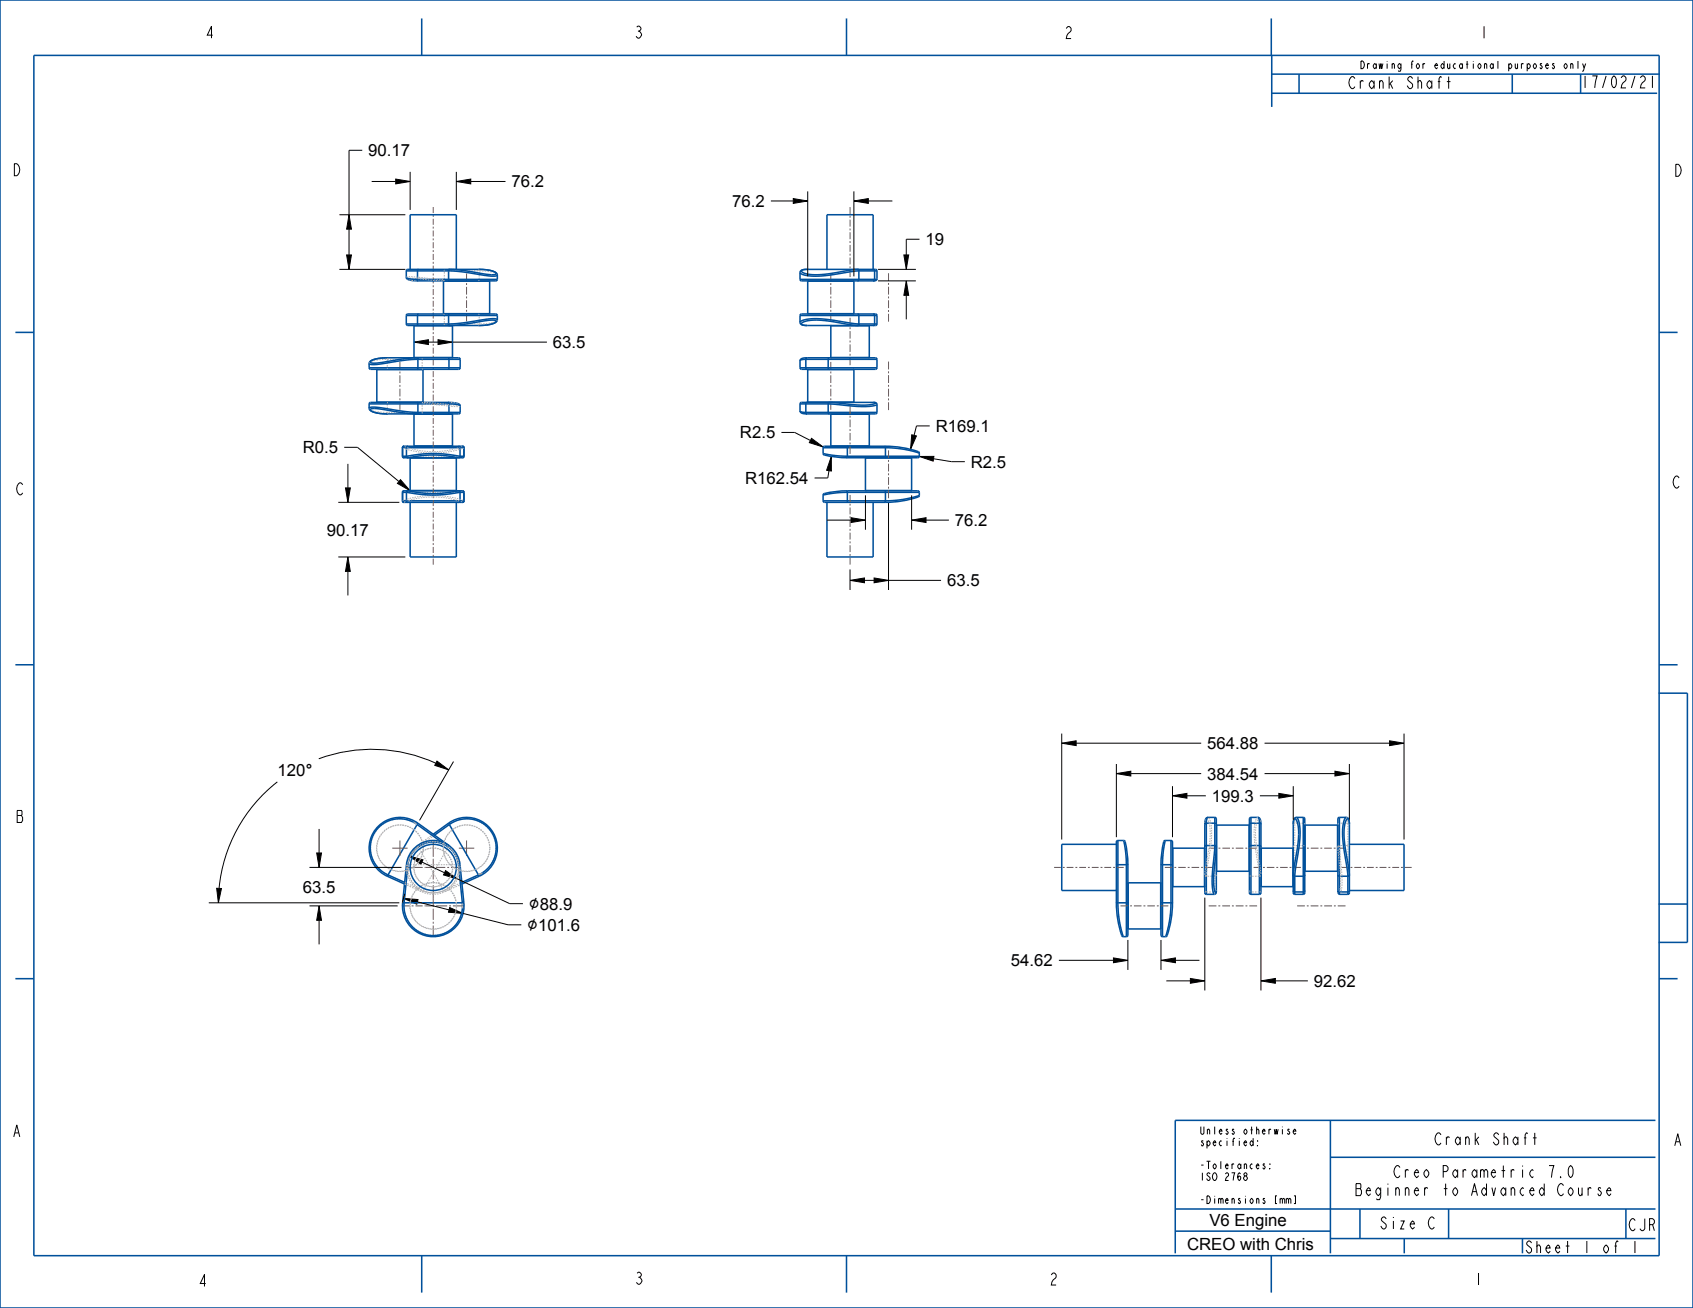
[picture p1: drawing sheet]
<svg xmlns="http://www.w3.org/2000/svg" width="559mm" height="432mm" viewBox="0 0 559 432" stroke-linecap="round" stroke-linejoin="round" font-family="sans-serif">
<defs><g id="words">
<g font-size="6">
<text x="174.6" y="300.3">⌀88.9</text>
<text x="174" y="307.3">⌀101.6</text>
</g>
<g font-size="5.5">
<text x="121.6" y="51.6">90.17</text>
<text x="168.8" y="61.9">76.2</text>
<text x="241.7" y="68.3">76.2</text>
<text x="305.5" y="81">19</text>
<text x="182.5" y="114.9">63.5</text>
<text x="308.8" y="142.6">R169.1</text>
<text x="99.9" y="149.7">R0.5</text>
<text x="244.2" y="144.7">R2.5</text>
<text x="320.4" y="154.4">R2.5</text>
<text x="245.9" y="159.8">R162.54</text>
<text x="315.2" y="173.7">76.2</text>
<text x="107.9" y="176.8">90.17</text>
<text x="312.6" y="193.6">63.5</text>
<text x="398.5" y="247.3">564.88</text>
<text x="91.6" y="256.1">120°</text>
<text x="398.5" y="257.4">384.54</text>
<text x="400" y="264.7">199.3</text>
<text x="99.9" y="294.7">63.5</text>
<text x="333.6" y="319">54.62</text>
<text x="433.7" y="325.8">92.62</text>
<text x="399.2" y="404.6">V6 Engine</text>
<text x="391.8" y="412.6">CREO with Chris</text>
</g>
<g font-size="5.2">
<text x="67.6" y="12.6">4</text>
<text x="209.2" y="12.6">3</text>
<text x="351.1" y="12.7">2</text>
<text x="488.2" y="12.6">1</text>
<text x="444.8" y="29.3">Crank Shaft</text>
<text x="3.9" y="58">D</text>
<text x="552.3" y="58.2">D</text>
<text x="551.8" y="161.1">C</text>
<text x="5.1" y="163.4">C</text>
<text x="5.1" y="271.5">B</text>
<text x="3.9" y="375.3">A</text>
<text x="473.2" y="378">Crank Shaft</text>
<text x="552.2" y="378.2">A</text>
<text x="460.4" y="388.8">Creo Parametric 7.0</text>
<text x="448.1" y="394.7">Beginner to Advanced Course</text>
<text x="455.2" y="405.7">Size C</text>
<text x="537.3" y="406.3">CJR</text>
<text x="65.3" y="424.7">4</text>
<text x="209.3" y="424">3</text>
<text x="346.2" y="424.2">2</text>
<text x="486.4" y="424.2">1</text>
</g>
<g font-size="5.2" fill="#00509b">
<text x="521.6" y="29">17/02/21</text>
<text x="503.1" y="413.7">Sheet 1 of 1</text>
</g>
<g font-size="3.3">
<text x="448.7" y="22.7">Drawing for educational purposes only</text>
<text x="395.8" y="374.5">Unless otherwise</text>
<text x="395.8" y="378.3">specified:</text>
<text x="395.8" y="385.9">-Tolerances:</text>
<text x="395.8" y="389.7">ISO 2768</text>
<text x="395.8" y="397.3">-Dimensions [mm]</text>
</g>
</g></defs>
<g fill="#000">
<path d="M130.6 59.1l4.8 .8-4.8 .8zM150.6 59.9l4.8-.8v1.6zM115.2 70.9l.8 4.8h-1.6zM261.8 65.6l4.8 .8-4.8 .7zM281.8 66.4l4.8-.8v1.5zM114.4 84.2h1.6l-.8 4.7zM298.3 84.2h1.6l-.8 4.7zM299.1 92.7l.8 4.8h-1.6zM136.6 112.9l4.8-.8v1.6zM144.6 112.1l4.7 .8-4.7 .8zM267.9 144.7l3.8 2.9-4.6-1.5zM274.4 150.7v4.8l-1.6-.3z"/>
<path d="M300.9 143.5l1.6 .4-2 4.4zM303.4 150.7h4.9l-.3 1.5zM114 161.1h1.6l-.8 4.7zM132.2 158.4l3.2 3.6-4.2-2.4zM280.9 170.9l4.8 .8-4.8 .8zM300.9 171.7l4.8-.8v1.6zM114.8 183.9l.8 4.7h-1.6zM280.6 191.6l4.7-.8v1.6zM288.5 190.8l4.8 .8-4.8 .8zM144.2 251.3l3.9 2.8-4.6-1.4zM350.4 245.3l4.8-.7v1.5zM368.5 255.4l4.7-.8v1.6z"/>
<path d="M440.6 254.6l4.8 .8-4.8 .8zM458.7 244.6l4.7 .7-4.7 .8zM387 262.7l4.8-.8v1.6zM422.1 261.9l4.8 .8-4.8 .8zM71.5 293.2l1.6 .1-1 4.7zM104.5 281.6h1.6l-.8 4.8zM105.3 299.1l.8 4.7h-1.6zM133.1 296.6l4.9 .4-.4 1.5zM135 282.5l4.6 1.4-.7 1.4zM147.1 287.4l3.9 2.8-4.6-1.4zM148.4 299.6l4.4 1.9-4.8-.4zM367.5 316.2l4.8 .8-4.8 .8z"/>
<path d="M383.2 317l4.8-.8v1.6zM392.9 323l4.8 .8-4.8 .8zM416.2 323.8l4.8-.8v1.6z"/>
</g>
<g fill="none" stroke="#000" stroke-width=".33">
<path d="M523.4 21l-.5 1.5M119.6 49.6h-4.4v21.3M122.7 59.9h7.9M130.6 59.1l4.8 .8-4.8 .8zM135.4 56.7v12.6M150.6 59.9l4.8-.8v1.6zM150.6 56.7v12.6M155.4 59.9h11.4M112 70.9h21.8M115.2 70.9l.8 4.8h-1.6zM115.2 75.7v8.5M254.4 66.4h7.4"/>
<path d="M261.8 65.6l4.8 .8-4.8 .7zM266.6 63.2v28M281.8 66.4l4.8-.8v1.5zM281.8 63.2v28M286.6 66.4h7.9M303.5 79h-4.4v5.2M112 88.9h21.8M114.4 84.2h1.6l-.8 4.7zM289.8 88.9h12.5M289.8 92.7h12.5M298.3 84.2h1.6l-.8 4.7zM299.1 92.7l.8 4.8h-1.6z"/>
<path d="M299.1 97.5v7.9M136.6 112.9l4.8-.8v1.6zM141.4 112.9h3.2M144.6 112.1l4.7 .8-4.7 .8zM149.3 112.9h31.2M113.6 147.7h4.4l13.7 11.3M114.8 153.1v8M132.2 158.4l3.2 3.6-4.2-2.4zM257.9 142.8h4.4l5.2 2.6M267.9 144.7l3.8 2.9-4.6-1.5zM273.6 155.4l-.4 2.4h-4.3M274.4 150.7v4.8l-1.6-.3z"/>
<path d="M300.9 143.5l1.6 .4-2 4.4zM303.4 150.7h4.9l-.3 1.5zM306.9 140.6h-4.4l-.8 3.1M308.1 151.4l6 1h4.4M111.7 165.8h20.1M114 161.1h1.6l-.8 4.7zM273 171.7h7.9M280.9 170.9l4.8 .8-4.8 .8zM285.7 163.5v11.4M293.3 166.1v28.7M300.9 171.7l4.8-.8v1.6zM300.9 163.5v11.4"/>
<path d="M305.7 171.7h7.5M111.7 183.9h22.1M114.8 183.9l.8 4.7h-1.6zM114.8 188.6v8M280.6 191.6l4.7-.8v1.6zM280.6 188v6.8M285.3 191.6h3.2M288.5 190.8l4.8 .8-4.8 .8zM293.3 191.6h17.3M91.5 258.1a50.7 50.7 0 0 0-19.2 35.2M105.2 250.5a50.7 50.7 0 0 1 38.7 1.5M144.2 251.3l3.9 2.8-4.6-1.4z"/>
<path d="M149.7 251.4l-11.2 19.4M350.4 245.3l4.8-.7v1.5zM350.4 242.2v34.9M355.2 245.3h41.3M368.5 255.4l4.7-.8v1.6zM368.5 252.2v24.2M373.2 255.4h23.3M387 259.5v16.9M417.4 255.4h23.2M417.4 245.3h41.3M426.9 259.5v11.1M440.6 254.6l4.8 .8-4.8 .8z"/>
<path d="M445.4 252.2v18.4M458.7 244.6l4.7 .7-4.7 .8zM463.4 242.2v34.9M105.3 273.7v7.9M387 262.7l4.8-.8v1.6zM391.8 262.7h6.2M415.8 262.7h6.3M422.1 261.9l4.8 .8-4.8 .8zM68.9 298h62.9M71.5 293.2l1.6 .1-1 4.7zM102.1 299.1h29.1M102.1 286.4h30.4"/>
<path d="M104.5 281.6h1.6l-.8 4.8zM105.3 299.1l.8 4.7h-1.6zM133.1 296.6l4.9 .4-.4 1.5zM133.6 295.1l-.7 2.9M135 282.5l4.6 1.4-.7 1.4zM137.8 297.7l10.4 2.7M139.3 284.6l7.4 3.5M147.1 287.4l3.9 2.8-4.6-1.4zM148.4 299.6l4.4 1.9-4.8-.4zM151 290.2l17.2 8.1h4.4M397.7 296.3v30.7M416.2 296.3v30.7"/>
<path d="M105.3 303.8v8M152.8 301.5l14.9 3.8h4.4M349.5 317h18M367.5 316.2l4.8 .8-4.8 .8zM372.3 310.3v9.9M383.2 317l4.8-.8v1.6zM383.2 310.3v9.9M388 317h7.9M385 323.8h7.9M392.9 323l4.8 .8-4.8 .8zM416.2 323.8l4.8-.8v1.6zM421 323.8h10.7"/>
</g>
<g fill="none" stroke="#00509b" stroke-width=".51">
<path d="M0 0h558.8v431.8h-558.8zM11.2 18.3h536.4v396.2h-536.4zM139.2 6.1v12.2M279.4 6.1v12.2M419.6 6.1v12.2M419.8 18.2v17.1M419.8 30.8h127.2M419.8 24.5h128.1M428.8 24.5v6.3M499.1 24.5v6.3M134.1 91.6a2.29 2.29 0 0 0 2.6 1.1h1.4M134.1 91.6l1.2 .4 2.5 .2"/>
<path d="M134.1 89.4v2.2M134.1 89.4h13.9M135.4 88.9v-18h15.2v18M137.8 92.2l.3 .5M137.8 92.2h26.4M138 92.7h.1M138.1 92.7h.1M138.1 88.9l-.3 .5v2.9l.2 .4M146.3 92.7l.1 .1M146.4 92.8v10.7M146.4 92.8h15.2M148.1 89.4h.1"/>
<path d="M148.1 89.4v2.9l.3 .4M148.1 89.4l4.7 .4 9 1.3h1.8l.6-.3M148.3 88.9l-.2 .5M148.3 88.9a83.7 83.7 0 0 1 12.9 1.7l1.9 .1 .7-.4-.5-.5-1.4-.5-3.9-.4M148.3 88.9l-.3 .5M148.3 88.9h.1M157.9 88.9h.1M158 88.9a8.3 8.3 0 0 1 6 1.4l.2 .5M158 88.9h-23.4l-.5 .5M161.6 92.8v10.7M161.7 92.7l-.1 .1M164.2 92.2l-.5 .5h-25.6"/>
<path d="M164.2 90.8v1.4M264.1 92.2l.5 .5h23.6M264.1 92.2h24.6M264.1 89.9v2.3M266.4 88.9l-1.8 .3-.5 .7M266.4 88.9h22.6l.5 .5M266.4 88.9l-1.5 .2a.47 .47 0 0 0-.4 .5 .47 .47 0 0 0 .6 .4 17.6 17.6 0 0 0 9.9 .2l8-1.3M266.4 88.9h.1M266.5 92.7l.1 .1M266.6 92.8h15.2M266.6 92.8v10.7M273 88.9v-18h15.2v18l.5 .5v2.9l-.5 .4"/>
<path d="M281.8 92.8v10.7M281.9 92.7l-.1 .1M283 88.9l.5 .5M283 88.9h.1M283.5 89.4l-3.2 .4a45.4 45.4 0 0 1-13.6 1.2 3.6 3.6 0 0 1-2.6-1v-.1M283.5 89.4v2.9l-.5 .4M283.5 89.4h.1M283.5 89.4h6M288.7 92.2l-.5 .5M289.5 92.1a.97 .97 0 0 1-1.3 .6M289.5 92.1l-.8 .1M289.5 89.4v2.7"/>
<path d="M5.1 109.7h6.1M121.8 120v1.4M124.8 118.4h.1M128 118.1a8.3 8.3 0 0 0-6 1.4l-.2 .5M128 118.1h23.4l.5 .5M128 118.1l-3.2 .3M128 118.1h.1M134.1 104.1l.5-.5h29.1l.5 .5M134.1 106.9l.5 .5h23.4M134.1 104.1v2.8M134.1 106.9h13.9M134.1 104.1h30.1"/>
<path d="M136.5 107.4l.1 .1M136.6 118l-.1 .1M136.6 107.5v10.5M136.6 118h12.7M136.6 107.5h12.7M137.6 118.1l-4.3 .3-8.2 1.4-2.3 .1a.48 .48 0 0 1-.6-.5 .48 .48 0 0 1 .6-.5l2-.5M137.6 118.1l.4 .5M137.6 118.1h.1M137.7 118.1h.1M137.7 118.1l.2 .5M137.9 118.6l-4.7 .4-9.1 1.3h-1.7l-.6-.3M137.9 118.6v2.9l-.3 .4"/>
<path d="M138 118.6h.1M138 118.6h13.9M138.1 103.6l-.3 .5v2.9l.3 .4M146.4 103.5l-.1 .1M146.4 103.5h15.2M147.9 118.1l.3 .5v2.9l-.3 .4M148 106.9h.1M148 106.9l.3 .5M148.1 106.9l.2 .5M148.3 107.4h.1M148.4 103.6l-.3 .5v2.8M149.3 118l.1 .1"/>
<path d="M149.3 107.5v10.5M149.4 107.4h-1.1M149.4 107.4l-.1 .1M151.9 118.6v2.8M158 107.4h.1M161.2 107.2l-3.2 .2M161.2 107.2h.1M161.2 107.2a2.79 2.79 0 0 0 2.6-1.1l-.8-.4h-1.7l-11.9 1.7M161.6 103.5l.1 .1M164.2 105.6l-.2 .4a7.3 7.3 0 0 1-5.4 1.4h-.6M164.2 105.6l-.6-.4h-1.8l-9 1.4-4.7 .3M164.2 104.1v1.5"/>
<path d="M264.1 106.4l.5 .8 1.8 .2M264.1 104.1l.5-.5h24.4l.5 .5M264.1 106.4a3.9 3.9 0 0 1 3.4-1.1 66.2 66.2 0 0 1 14.6 1.6h1.4M264.1 104.1h25.4M264.1 104.1v2.3M264.1 119.1v2.3M266 118.6l-1.5 .2-.4 .3M266 118.6v2.9l.4 .4M266 118.6h.1M266 118.6h23.5M266.4 118.1l-1.8 .3-.5 .7M266.4 118.1h22.6l.5 .5"/>
<path d="M266.4 118.1l-.4 .5M266.4 107.4h.1M266.4 107.4l-1.5-.1-.4-.5 .6-.5 1.3-.4 3.7-.2 12.9 1.7M266.6 103.5l-.1 .1M266.6 103.5h15.2M273.8 118.1l-.4 .5v2.9l.4 .4M274.1 107.4l.1 .1M274.2 118l-.1 .1M274.2 118h12.7M274.2 107.5h12.7M274.2 107.5v10.5M281.8 103.5l.1 .1"/>
<path d="M283 107.4h.1M283 103.6l.5 .5v2.8M283.5 106.9h.1M283.5 106.9l-.5 .5M283.5 106.9h6M286.9 118l.1 .1M286.9 107.5v10.5M287 107.4l-.1 .1M288.2 103.6l.5 .5v2.9l-.5 .4M289.5 106.9l-.5 .5h-22.6M289.5 104.1v2.8M289.5 118.6v2.8"/>
<path d="M547.6 109.7h6.1M121.8 134.8l.2 .4a7.3 7.3 0 0 0 5.4 1.4h.6M121.8 121.4l.5 .5h29.1l.5-.5M121.8 134.8l.6-.4h1.7l9.1 1.4 4.7 .3M121.8 133.3v1.5M121.8 133.3h26.4M121.8 121.4h30.1M124.3 121.9l.1 .1M124.4 132.7l-.1 .1M124.4 122v10.7M124.4 132.7h15.2M124.4 122h15.2"/>
<path d="M124.8 136.4l-2-.6-.6-.6 .8-.3h1.4l8.8 1.4 4.5 .3M124.8 136.4h.1M124.8 136.4l3.2 .2M128.1 136.6h.1M136.5 136.6l.1 .1M136.6 136.7h12.7M136.6 136.7v10.5M137.6 132.8l.3 .5v2.8M137.7 136.6h.1M137.9 136.1l-.2 .5M137.9 136.1h.1M138 136.1l-.3 .5"/>
<path d="M138 136.1h13.9M139.6 132.7l.1 .1M139.6 122v10.7M139.7 121.9l-.1 .1M147.9 132.8h.1M147.9 132.8l1.4 .1a2.43 2.43 0 0 1 2.6 1.1M147.9 132.8h-25.6l-.5 .5M147.9 132.8l.3 .5M148.2 133.3v2.9l-.3 .4M148.2 133.3l2.5 .2 1.2 .5M149.3 136.7v10.5M149.4 136.6l-.1 .1"/>
<path d="M151.9 136.1l-.5 .5h-23.4M151.9 134v2.1M264.1 135.6l.5 .8 1.8 .2M264.1 121.4l.5 .5h24.4l.5-.5M264.1 135.6l.4 .4 1.5 .1M264.1 133.3h9.3M264.1 121.4h25.4M264.1 133.3v2.3M266 136.1h.1M266 136.1l.4 .5M266 136.1h23.5M266.4 132.8l-.4 .5v2.8"/>
<path d="M266.5 121.9l.1 .1M266.6 132.7l-.1 .1M266.6 132.7h15.2M266.6 122h15.2M266.6 122v10.7M273.4 133.3v2.9l.4 .4M273.4 133.3l4.7 .4a37.4 37.4 0 0 0 9.7 .4l1.7-.6M273.8 132.8l-.4 .5M273.8 132.8l4.7 .5a24.5 24.5 0 0 0 10 0l.5-.3-.8-.2M274.1 136.6l.1 .1M274.2 136.7h12.7M274.2 136.7v10.5"/>
<path d="M281.8 132.7l.1 .1M281.8 122v10.7M281.9 121.9l-.1 .1M286.9 136.7v10.5M287 136.6l-.1 .1M288.2 132.8a.97 .97 0 0 1 1.3 .7M288.2 132.8h-23.6l-.5 .5M289.5 136.1l-.5 .5h-22.6M289.5 133.5v2.6M132.8 150.6l.5 .5M132.8 150.6h1.4M132.8 147.8h.1"/>
<path d="M132.9 150.6l.4 .5M132.9 147.8v2.8M132.9 147.8h.1M132.9 147.8h20.2M133.3 151.1h19.4M133.3 151.1h.1M133.4 147.3l-.6 .5M133.4 147.3h.1M133.4 147.3l-.5 .5M133.4 147.3h19.2M134.2 150.6l.9-.1a43.4 43.4 0 0 1 16.7 .1M134.2 150.6l.3 .5 1-.1a44.2 44.2 0 0 1 16.1 0l.2-.4"/>
<path d="M134.6 147.3l-.4 .4v2.9M135.3 151.1l.1 .1M135.4 151.2h15.2M135.4 151.2v10.7M136.6 147.2l-.1 .1M136.6 147.2h12.7M149.3 147.2l.1 .1M150.6 151.2v10.7M150.7 151.1l-.1 .1M151.3 147.3l.5 .4v2.9M151.8 150.6h1.4M152.6 147.3h.1"/>
<path d="M152.6 147.3l.5 .5M152.6 147.3l.6 .5M152.6 151.1h.1M152.7 151.1h-.1M153.1 147.8h.1M153.1 147.8v2.9l-.4 .4M153.2 150.6l-.5 .5M153.2 147.8v2.8M271.7 149.7l.3 .5 1.7 .4 6 .5M271.7 149.7l3.9 .7 4 .2M271.7 147.8h20.5M271.7 147.8v1.9"/>
<path d="M274.2 147.2l-.1 .1M274.2 147.2h12.7M279.6 150.6l.1 .5M279.6 150.6h23.8M279.7 150.6v.5M279.7 147.3v3.3M285.6 151.1l.1 .1M285.7 151.2h15.2M285.7 151.2v10.7M286.9 147.2l.1 .1M292.2 147.8h.1M292.3 147.3a27.1 27.1 0 0 1 11.1 2.1v.2"/>
<path d="M292.3 147.3h-20.1l-.5 .5M292.3 147.3l-.1 .5M292.3 147.8v3.3M292.3 147.8l5.5 .4 5.6 1.4M292.3 147.3v.5M300.9 151.2v10.7M301 151.1l-.1 .1M303.4 150.6l-.5 .5h-23.2M303.4 149.6v1M132.8 162.5h1.4M132.8 162.5l.1 2.8M132.9 165.3l.1 .4 .4 .1"/>
<path d="M132.9 165.3h.1M132.9 165.3l.5 .5M132.9 165.3h20.2M133.3 162l-.5 .5M133.3 162h19.4M133.3 162l-.4 .5M133.3 162h.1M133.4 165.8h.1M133.4 165.8h19.2M134.2 162.5v2.9l.4 .4M134.2 162.5l.3-.4 1 .1a44.1 44.1 0 0 0 16.1-.1l.2 .4M134.2 162.5l.9 .2a43.4 43.4 0 0 0 16.7-.2"/>
<path d="M135.4 161.9l-.1 .1M135.4 165.8v18.1h15.2v-18.1M135.4 161.9h15.2M150.6 161.9l.1 .1M151.8 162.5h1.4M151.8 162.5v2.9l-.5 .4M152.6 165.8h.1M152.6 162h.1M152.7 162l.4 .5v2.8M152.7 162l.5 .5M153.1 165.3l-.5 .5M153.1 165.3h.1"/>
<path d="M153.2 165.3l-.6 .5M153.2 162.5v2.8M153.2 165.3h-.1M271.7 165.3l.5 .5h20.1M271.7 165.3h20.5M271.7 163.4v1.9M273 165.8v18.1h15.2v-18.1M279.6 162.5l-4 .3-3.9 .6M279.6 162.5h23.8M279.7 162l-6 .6-1.7 .4-.3 .4M279.7 162h23.2l.5 .5M279.7 162.5v3.3"/>
<path d="M279.7 162l-.1 .5M279.7 162v.5M285.7 161.9l-.1 .1M285.7 161.9h15.2M292.2 165.3l.1 .5M292.3 165.3v.5M292.3 165.3h-.1M292.3 162v3.3M300.9 161.9l.1 .1M303.4 163.6l-.3 .5a33.8 33.8 0 0 1-10.8 1.7M303.4 163.6l-5.6 1.3-5.5 .4M303.4 162.5v1.1"/>
<path d="M5.1 219.5h6.1M547.6 219.5h6.1M547.5 228.8h9.4v82.3h-9.4M137.6 272.2a9.7 9.7 0 0 0-14.1 2.9 9.7 9.7 0 0 0 4.5 13.7M137.6 272.2l7.9 5.6M137.9 271.8a10.2 10.2 0 0 0-14.7 3.1 10.2 10.2 0 0 0 4.6 14.4M137.9 271.8l-.3 .4M137.9 271.8l10.3 7.3M138 271.8l-9.9 17M148 271.8l9.9 17M148.1 271.8a10.2 10.2 0 0 1 14.7 3.1 10.2 10.2 0 0 1-4.6 14.4M148.1 271.8l.3 .4"/>
<path d="M148.1 271.8l-5.1 3.6M148.4 272.2a9.7 9.7 0 0 1 14.1 2.9 9.7 9.7 0 0 1-4.5 13.7M148.4 272.2l-5 3.5M368.5 278.7h-18.1v15.3h18.1M369 277.5l-.5 .5v20M369 277.5v20.5M369 277.5h1.9M370.9 277.5l.4 .3 .4 1.7 .6 6M370.9 277.5l.7 3.9 .2 4M384.6 277.5l-.5 .3-.4 1.7-.5 6M384.6 277.5l-.7 3.9-.2 4M384.6 277.5h1.9"/>
<path d="M386.5 277.5l.5 .5v20M386.5 277.5v20.5M387 279.9l.1 .1M397.7 279.9l-.1 .1M397.7 272.2v22.5l.5 .5M398.2 271.8l-.5 .4M398.2 271.8v23.4M398.2 271.8h.1M398.2 271.8h2.9l.4 .4M398.7 269.8l-.4 .5-.1 1.5M398.7 269.8h2.3M398.7 269.8l-.8 .6-.2 1.8"/>
<path d="M401 269.8l.5 .5v23.7M401 279.2l-.4 4.7a37.4 37.4 0 0 0-.4 9.7l.6 1.6M401 279.1h-2.9l-.4 .4M401 279.2l.5 .4M401 279.1l.5 .4M401 269.8v9.4M401.5 272.3l.1 .1M401.5 279.6l-.4 4.7a24.5 24.5 0 0 0-.1 10l.3 .5 .2-.8M401.6 272.4v15.2M401.6 272.4h10.7M412.3 272.4v15.2M412.4 272.3l-.1 .1"/>
<path d="M412.4 279.5l.5-.4h2.9l.4 .4M412.9 269.8l-.5 .5v24.4l.5 .5M412.9 269.8v25.4M412.9 269.8h2.3M415.2 269.8l.7 .6 .3 1.8M415.2 269.8l.4 .5 .1 1.5M415.7 271.8h.1M415.7 271.8l.5 .4M415.7 271.8h-2.9l-.4 .4M415.7 271.8v23.4M416.2 272.2v22.5l-.5 .5M416.2 279.9l.1 .1"/>
<path d="M426.9 279.9l-.1 .1M426.9 272.2v22.5l.5 .5M426.9 272.2h.1M426.9 272.2l.1-1.5 .5-.4 .5 .6 .4 1.3 .2 3.7-1.7 12.9M427.9 269.8h2.3M427.9 269.8l-.8 .6-.2 1.8M427.9 269.8a3.9 3.9 0 0 1 1.2 3.5 66.2 66.2 0 0 1-1.6 14.6l-.1 1.4M430.2 269.8l.5 .5v24.4l-.5 .5M430.2 269.8v25.4M430.7 272.3l.1 .1M430.8 272.4h10.7M430.8 272.4v15.2"/>
<path d="M441.5 272.4v15.2M441.6 272.3l-.1 .1M442.1 269.8l-.5 .5v23.7M442.1 269.8h2.3M442.1 269.8v24.7M444.4 269.8l.7 .6 .3 1.8M444.4 269.8a3.9 3.9 0 0 0-1.2 3.5 66.2 66.2 0 0 0 1.6 14.6l.1 1.4M445.4 272.2v22.5l-.5 .5M445.4 272.2h.1M445.4 272.2l-.2-1.5a.47 .47 0 0 0-.5-.4 .47 .47 0 0 0-.4 .5 17.6 17.6 0 0 0-.2 9.9l1.3 8.1M445.4 278.7h18v15.3h-18l-.5 .5-2.9-.1-.4-.4M127.8 289.3l5.7 2.5"/>
<path d="M128 288.8l-.2 .5M128 288.8l5.6 2.5M128.1 288.8l-.2 .5M132.9 298a10.2 10.2 0 0 0 10.1 11.2 10.2 10.2 0 0 0 10.1-11.2M132.9 298l.5 .1M132.9 298h19.7M133.4 298.1a9.7 9.7 0 0 0 9.6 10.8 9.7 9.7 0 0 0 9.6-10.8M134.2 285.5a8.9 8.9 0 0 1 8.8-8 8.9 8.9 0 0 1 8.8 8M134.2 285.5l-1.3 12.5M134.2 285.5h.4M134.6 285.5a8.4 8.4 0 0 1 8.4-7.5 8.4 8.4 0 0 1 8.3 7.5M134.6 285.5l-1.2 12.6"/>
<path d="M151.3 285.5l1.3 12.6M151.8 285.5h-.5M151.8 285.5l1.3 12.5M153.1 298h-.5M153.1 298l-.5 .1M157.9 288.8l.2 .5M158 288.8l.2 .5M158 288.8l-5.6 2.5M158.2 289.3l-5.7 2.5M368.5 298a27 27 0 0 0 2 11.2h.2M369 298h-.5M369 298h.1"/>
<path d="M369 298l-.5 .1M369 298l3.3 .1M369 298l.4 5.6 1.3 5.6M371.8 285.5h-3.3M371.8 285.4l.5 .1M371.8 285.5h.5M371.8 285.4v23.8M372.3 285.5v23.2l-.5 .5M372.3 291.3l.1 .1M372.4 291.4v15.3M372.4 291.4h10.7M383.1 291.4v15.3"/>
<path d="M383.2 285.5v23.2l.5 .5M383.2 291.3l-.1 .1M383.7 285.5h3.3M383.7 285.5h-.5M383.7 285.4l-.5 .1M383.7 285.4v23.8M386.5 298l.5 .1M386.5 298l-3.3 .1M386.5 298l-.4 5.6-1.4 5.6M386.5 298h.5M386.5 298h.1M387 298a27.1 27.1 0 0 1-2 11.2h-.3"/>
<path d="M387.1 292.7l-.1 .1M387.1 280v12.7M387.1 292.7h10.5M387.1 280h10.5M397.6 292.7l.1 .1M397.6 280v12.7M398.2 295.2h2.6M401.5 294a.97 .97 0 0 1-.7 1.2M401.6 287.6l-.1 .1M401.6 287.6h10.7M412.3 287.6l.1 .1M412.9 295.2h2.8"/>
<path d="M416.3 292.7l-.1 .1M416.3 292.7h10.5M416.3 280v12.7M416.3 280h10.5M426.8 292.7l.1 .1M426.8 280v12.7M426.9 294l.5 .5 2.8-.1 .5-.4M426.9 288.8h.1M426.9 288.8l.5 .5M427.4 295.2h2.8M427.4 289.3v5.9M427.4 289.3h.1"/>
<path d="M430.7 288.8l-.5 .5h-2.8M430.8 287.6l-.1 .1M430.8 287.6h10.7M441.5 287.6l.1 .1M441.6 294a.97 .97 0 0 0 .7 1.2M441.6 294l.5 .5M441.6 288.8l.4 .5h2.9M442.1 294.5l.2 .7M442.3 295.2h2.6M444.9 289.3h.1M444.9 289.3v5.9M445.4 288.8h.1"/>
<path d="M445.4 288.8l-.5 .5M547.5 298.4h9.4M370.7 309.2h1.1M372.4 306.7l-.1 .1M372.4 306.7h10.7M383.1 306.7l.1 .1M383.7 309.2h1M5.1 323.1h6.1M547.6 323.1h6.1M439.1 369.9v43.8M546.4 369.9h-158.5v43.8M387.9 399.1h158.5"/>
<path d="M439.1 382h107.3M448.9 399.1v9.8M478.1 399.1v9.8M536.7 399.1v9.8M139.2 414.5v12.2M279.4 414.5v12.2M387.9 406.4h51.2M419.6 414.5v12.2M439.1 408.9h107.3M463.5 408.9v4.8"/>
<circle cx="143" cy="286.4" r="7.6"/>
</g>
<g fill="none" stroke="#afafb4" stroke-width=".33">
<path d="M134.1 91.6h.1M134.1 91.5v.1M134.2 91.5h-.1M134.2 91.5h.1M134.3 91.4l-.1 .1M134.5 91.4h-.2M134.5 92.1h.1M134.5 92v.1M134.5 91.4h.1M134.5 92h.1M134.6 92h-.1M134.6 92h.1"/>
<path d="M134.6 92.2h.1M134.7 91.9l-.1 .1M134.8 91.9h-.1M134.9 91.3h.1M135 92.4l.5 .1M135.2 91.3h-.3M135.2 91.3h.1M135.2 91.3h.2M135.6 91.8h-.5M135.6 91.8h.1M135.7 91.3h.1M135.8 91.3l.4 .1"/>
<path d="M135.8 92.6h.1M135.9 92.6h.1M135.9 92.6h.4M136 91.8l.5 .1M136.6 91.4h.5M136.7 92.7h.5M136.9 91.9h.5M137.4 91.5h.5M137.5 92.7h.6M137.7 92h.5M138.2 91.5l.5 .1M138.6 92.1h.5"/>
<path d="M139.1 91.6l.5 .1M139.5 92.2h.5M139.9 91.7l.5 .1M140.3 92.3h.1M140.4 92.3h.4M140.4 91.8h.1M140.7 91.8l.5 .1M141.2 92.4h.5M141.6 91.9l.5 .1M142.1 92.5h.5M142.4 92h.5M142.9 92.5l.5 .1"/>
<path d="M143.2 92.1h.5M143.4 92.6h.1M143.8 92.6l.5 .1M144.1 92.1l.5 .1M144.7 92.7h.5M144.9 92.2h.5M145.5 92.7h.5M145.8 92.2h.5M146.4 88.9h.1M146.5 92.7h-.1M146.5 92.7h.1M146.5 92.6v.1"/>
<path d="M146.5 92.6h.1M146.6 92.5l-.1 .1M146.6 92.5h.1M146.6 92.6l-.1 .1M146.6 89.1h.1M146.6 92.5v.1M146.6 89.1v.1M146.6 89.2h.1M146.6 89.2v.1M146.6 89.3v.1M146.6 89.4h.1M146.6 89.8v.6"/>
<path d="M146.6 90.7v.6M146.6 91.7v.5M148 89.4h.5M148.9 89.4h.5M149.7 89.4h.5M150.5 89.4h.6M151.4 89.4h.5M152.2 89.4h.5M153.1 89.4h.5M153.9 89.4h.5M154.8 89.4h.5M155.6 89.4h.5"/>
<path d="M156.4 89.4h.5M157.3 89.4h.5M158 88.9h.1M158 92.7h.1M158.1 89.1h.1M158.1 89.1v.2M158.1 92.6l-.1 .1M158.1 92.6h.1M158.1 89.3h.1M158.1 89.4h.1M158.1 92.5v.1M158.1 92.5h.1"/>
<path d="M158.2 89.8v.6M158.2 90.7v.6M158.2 91.7v.5M158.2 89.4h.5M159.1 89.4h.1M159.1 89.4l.5 .1M160 89.5h.5M160.9 89.6h.5M161.4 89.6h.1M161.8 89.7l.5 .1M162.7 89.9l.5 .2M163.5 90.2h.1"/>
<path d="M163.5 90.2l.4 .2M163.9 90.4l.1 .1M121.8 119.9v.1M121.8 119.9h.1M121.9 119.8v.1M121.9 119.8h.1M121.9 119.7v.1M122 119.7h-.1M122 119.7h.1M122.1 119.6l-.1 .1M122.2 119.6h-.1M122.7 119.3l-.2 .1"/>
<path d="M122.8 119.3h-.1M123 119.2l-.2 .1M123.9 119l-.6 .1M124.8 118.8l-.6 .1M125.7 118.7l-.6 .1M126.6 118.6l-.6 .1M127.5 118.6h-.6M127.8 118.6v.6M127.8 119.6v.5M127.8 118.6h.1M127.8 118.5v.1M127.8 118.4h.1"/>
<path d="M127.9 118.6h.1M127.9 118.5v.1M127.9 118.5h-.1M127.9 118.3h.1M127.9 118.4l-.1 .1M127.9 118.4h.1M127.9 118.3v.1M127.9 118.3l-.1 .1M128.1 118.1h-.1M128.4 118.6h-.6M128.7 118.6h.5M129.6 118.6h.5"/>
<path d="M130.4 118.6h.5M131.2 118.6h.5M132.1 118.6h.5M132.9 118.6h.5M133.8 118.6h.5M134.6 118.6h.5M135.4 118.6h.6M136.3 118.6h.5M137.1 118.6h.5M139.3 119.6v.5M139.3 118.6v.6M139.3 118.5v.1"/>
<path d="M139.4 118.4l-.1 .1M139.4 118.4h.1M139.4 118.3v.1M139.4 118.3h.1M139.5 118.1h.1M146.4 103.6l.1 .1M146.5 103.7h.1M146.6 103.8h.1M146.6 103.8v.1M146.6 107.3h.1M146.6 107.2v.1M146.6 103.9h.1"/>
<path d="M146.6 107.2h.1M146.6 107.1v.1M146.6 107.1h.1M146.6 107v.1M146.6 104.1v.6M146.6 105.1v.5M146.6 106v.6M146.6 106.9v.1M148 106.9h.5M148.9 106.9h.5M149.7 106.9h.5M150.5 106.9h.6"/>
<path d="M151.4 106.9h.5M152.2 106.9h.5M153.1 106.9h.5M153.9 106.9h.5M154.8 106.9h.5M155.6 106.9h.5M156.4 106.9h.5M157.3 106.9h.5M158 103.6v.1M158 103.7h.1M158.1 103.7v.1M158.1 103.8h.1"/>
<path d="M158.1 107.2h.1M158.1 107.1v.1M158.1 107v.1M158.1 106.9v.1M158.1 103.8v.1M158.1 107.3h.1M158.1 107.2v.1M158.1 103.9h.1M158.2 107.1l-.1 .1M158.2 107.1h-.1M158.2 106.9h.1M158.2 107v.1"/>
<path d="M158.2 104.5v.6M158.2 105.5v.5M158.2 106.4v.5M158.2 106.9h-.1M159.1 106.9h-.6M159.5 106.9h-.1M160 106.9h-.5M160.9 106.8l-.6 .1M161.8 106.7l-.6 .1M162.7 106.5l-.6 .1M163.2 106.3l-.2 .1M163.2 106.3h.1"/>
<path d="M163.5 106.2l-.3 .1M164.1 105.7l-.3 .3M164.1 105.7h.1M164.2 105.6l-.1 .1M164.2 105.6h.1M122 135.1h.1M122 135.1l.5 .2M122.5 135.4h.1M122.8 135.5l.5 .2M123.7 135.8l.5 .1M124.6 135.9h.1M124.6 135.9l.5 .1"/>
<path d="M125.5 136l.5 .1M126 136.1h.1M126.4 136.1h.5M126.9 136.1h.1M127.3 136.1h.5M127.8 120.5v.5M127.8 133.3v.6M127.8 134.3v.5M127.8 135.2v.6M127.8 136.1v.1M127.8 121.4h.1M127.8 136.2l.1 .1"/>
<path d="M127.8 121.4v.1M127.8 136.2v.1M127.8 121.5v.1M127.8 136.3h.1M127.8 136.3v.1M127.8 121.6h.1M127.8 136.4h.1M127.8 121.6l.1 .2M127.8 136.1h.1M127.9 136.4h.1M127.9 133.1h.1M127.9 136.4v.1"/>
<path d="M127.9 133v.1M127.9 136.1v.1M127.9 136.3h.1M127.9 133h.1M127.9 136.3v.1M127.9 132.9v.1M127.9 132.9h.1M128 132.8v.1M128 132.8h.1M128.2 136.1h.5M129 136.1h.6M129.9 136.1h.5"/>
<path d="M130.7 136.1h.5M131.6 136.1h.5M132.4 136.1h.5M133.3 136.1h.5M134.1 136.1h.5M134.9 136.1h.5M135.8 136.1h.5M136.6 136.1h.5M137.5 136.1h.5M139.3 120.5v.5M139.3 121.4h.1M139.3 133.3h.1"/>
<path d="M139.3 133.7v.6M139.3 134.6v.6M139.3 135.6v.5M139.3 136.1v.1M139.3 136.2l.1 .1M139.4 136.3h.1M139.4 136.3v.1M139.4 136.4h.1M139.4 121.6v.1M139.4 121.7h.1M139.4 133.1h.1M139.4 136.4v.1"/>
<path d="M139.4 133v.1M139.4 121.7v.1M139.4 121.8h.1M139.4 133h.1M139.4 132.9v.1M139.4 132.9h.1M139.5 133h.1M139.5 132.9h-.1M139.5 121.9h.1M139.5 132.9v.1M139.5 132.9h.1M139.5 132.8h.1"/>
<path d="M139.6 132.8h.1M139.7 133.3l.5 .1M139.9 132.8l.6 .1M140.6 133.4h.5M140.8 132.9h.5M141.4 133.4h.5M141.7 132.9h.5M142.2 133.5h.6M142.6 133h.5M143.1 133.5l.5 .1M143.4 133.1h.5M143.9 133.6h.5"/>
<path d="M144.3 133.1l.5 .1M144.8 133.7h.5M145.2 133.2l.4 .1M145.6 133.8h.5M145.6 133.3h.1M146 133.3l.5 .1M146.4 133.9h.5M146.9 133.4l.5 .1M147.3 134h.5M147.7 133.5l.6 .1M147.9 132.8h.6M148.1 134.1h.5"/>
<path d="M148.6 133.6l.5 .1M148.8 132.9h.5M148.9 134.1l.5 .1M149.5 133.7h.5M149.7 132.9l.4 .1M149.8 134.2h.4M150.1 133h.1M150.2 134.2h.1M150.4 133.7h.1M150.5 133.1l.5 .1M150.6 134.2h.2M150.8 134.2h.1"/>
<path d="M150.8 133.7h-.4M150.9 133.7h-.1M151.1 134.2h-.3M151.1 134.2h.1M151.3 133.7h-.1M151.4 133.3v.1M151.4 133.6l-.1 .1M151.4 133.4h.1M151.4 133.6h.1M151.5 133.4v.1M151.5 133.5l-.1 .1M151.5 134.2h.1"/>
<path d="M151.5 133.5h.1M151.7 134.1l-.2 .1M151.8 134.1h-.1M151.8 134.1h.1M151.9 134l-.1 .1M151.9 134h.1M132.8 147.8h.1M133.1 148l.5 .1M133.4 147.3h.1M133.6 147.5l.4 .1M133.9 148.2l.5 .2M134.4 147.7l.4 .2"/>
<path d="M134.5 150.6h.5M134.7 148.5l.4 .1M135.1 148.6h.1M135.1 148l.5 .1M135.3 150.6h.5M135.5 148.7l.5 .1M135.9 148.2l.5 .1M136.2 150.6h.5M136.3 148.9l.5 .1M136.8 148.4l.4 .1M137 150.6h.5M137.1 149l.5 .1"/>
<path d="M137.6 148.6l.4 .1M137.9 150.6h.5M138 149.2h.4M138.4 148.7l.5 .1M138.7 150.6h.5M138.8 149.3h.5M139.2 148.8l.5 .1M139.5 150.6h.5M139.6 149.4h.5M140 148.9l.5 .1M140.4 150.6h.5M140.4 149.5h.5"/>
<path d="M140.8 149h.5M141.2 150.6h.5M141.3 149.5h.5M141.7 149.1h.1M141.7 149.1h.5M142.1 150.6h.5M142.1 149.6h.5M142.5 149.1h.5M142.9 150.6h.5M143 149.1h.1M143.4 149.6h-.5M143.8 150.6h.5"/>
<path d="M143.8 149.1h-.5M144.2 149.5l-.5 .1M144.6 150.6h.5M144.7 149l-.5 .1M145.1 149.5h-.5M145.4 150.6h.5M145.5 149h-.5M145.9 149.4l-.5 .1M146.3 150.6h.5M146.3 148.9l-.5 .1M146.7 149.3l-.5 .1M147.1 150.6h.5"/>
<path d="M147.1 148.8l-.5 .1M147.5 149.2l-.4 .1M147.9 148.7h-.4M148 150.6h.5M148.3 149.1l-.4 .1M148.4 149.1h-.1M148.8 148.5l-.5 .1M148.8 150.6h.5M149.2 149l-.5 .1M149.5 148.3l-.4 .1M149.6 148.3h-.1M149.6 148.3h.1"/>
<path d="M149.6 150.6h.6M150 148.8l-.5 .1M150.2 148.2h-.3M150.2 148.2h.1M150.4 148.1l-.2 .1M150.5 150.6h.5M150.8 148.6l-.5 .1M151.2 147.9l-.5 .1M151.3 150.6h.5M151.3 151.1h.1M151.6 148.4l-.5 .1M152 148.3h-.1"/>
<path d="M152 147.6l-.5 .2M152.4 148.1l-.4 .2M152.4 148.1h.1M152.5 147.4l-.2 .1M152.6 147.4h.1M152.6 147.3h.1M152.6 147.3v.1M152.7 147.3h-.1M152.7 147.3h.1M152.7 148h.1M153 147.9l-.3 .1M153.1 147.9h-.1"/>
<path d="M153.1 147.8v.1M153.1 147.8h.1M153.2 147.8h-.1M132.8 165.3h.1M133.3 165.1l-.4 .2M133.3 165.1h.1M133.3 165.8h.1M133.4 165.8h-.1M133.4 165.8h.1M133.6 165h.1M133.7 165.6l-.3 .2M134.1 164.9l-.5 .1"/>
<path d="M134.2 162.5h.5M134.5 165.3l-.5 .2M134.6 162h.1M134.9 164.6l-.5 .2M135 162.5h.5M135.3 165.1l-.5 .2M135.7 164.4l-.5 .1M135.8 165h-.2M135.8 165h.1M135.8 162.5h.5M136.1 164.9l-.3 .1M136.4 164.8h.1"/>
<path d="M136.5 164.2l-.5 .2M136.5 164.8h-.1M136.7 162.5h.5M136.9 164.7l-.4 .1M137.3 164.1l-.5 .1M137.5 162.5h.5M137.7 164h-.1M137.7 164.5l-.5 .1M138.1 164h-.4M138.4 162.5h.5M138.5 164.4l-.5 .1M138.9 163.8l-.5 .1"/>
<path d="M139.2 162.5h.5M139.4 164.3l-.5 .1M139.8 163.7l-.5 .1M140 162.5h.6M140.2 164.2h-.5M140.6 163.7h-.5M140.9 162.5h.5M141 164.1l-.5 .1M141.4 163.6h-.5M141.7 162.5h.5M141.8 164.1h-.5M142.2 163.6h-.4"/>
<path d="M142.6 162.5h.5M142.7 164.1h-.5M143 164.1h.5M143.1 163.6h-.5M143.4 163.6h.5M143.4 162.5h.5M143.8 164.1h.5M144.2 163.6h.5M144.3 162.5h.5M144.3 164.1h.1M144.7 164.1h.4M145.1 163.6l.5 .1"/>
<path d="M145.1 162.5h.5M145.5 164.2h.5M145.9 163.7l.5 .1M145.9 162.5h.5M146.3 164.2l.5 .1M146.7 163.8l.5 .1M146.8 162.5h.5M147.1 164.4h.5M147.5 163.9l.5 .1M147.6 162.5h.5M147.9 164.5l.5 .1M148.4 164l.5 .1"/>
<path d="M148.5 162.5h.5M148.8 164.6l.4 .1M149.2 164.2l.5 .1M149.3 162.5h.5M149.6 164.8l.4 .1M150 164.4l.5 .1M150.2 162.5h.5M150.4 165l.4 .1M150.8 164.5v.1M150.8 165.1v.1M150.8 164.6l.5 .1M151 162.5h.5"/>
<path d="M151.2 165.3l.4 .1M151.6 164.8l.5 .1M152 165.5l.4 .2M152.4 165l.5 .2M152.6 165.8h.1M122.4 279.5l-.1 .5M122.4 278.7v.5M122.6 277.9l-.1 .4M122.8 277.1l-.1 .4M123.1 276.3l-.2 .4M123.4 275.5l-.2 .5M123.8 274.8l-.2 .4"/>
<path d="M124.3 274.1l-.3 .4M124.8 273.5l-.3 .4M125.4 272.9l-.3 .4M126.1 272.4l-.4 .3M126.7 271.9l-.4 .3M127.4 271.5l-.4 .2M128.2 271.1l-.5 .2M129 270.8l-.5 .2M129.8 270.6l-.5 .1M130.6 270.4l-.5 .1M131.4 270.4h-.5M132.2 270.3h-.5"/>
<path d="M132.6 270.4h.5M133.4 270.4l.5 .1M134.2 270.6l.5 .1M135 270.8l.5 .2M135.8 271.1l.4 .2M136.5 271.5l.4 .2M136.8 271.6h.1M136.8 271.6l.2 .1M137 271.7l.2 .2M137.2 271.9l.4 .3zM137.6 279.9l-.4 .3M137.7 279.9h-.1"/>
<path d="M137.8 279.1l.2 .3M137.9 279.3l.2 .3M137.9 271.8l-.1 .2M138.1 279.6l.2 .4M138.1 279.6l-.4 .3M138.3 279.3l-.4 .3M138.5 278.6l-.4 .3M138.9 279l-.5 .3M139 278.9l-.5 .2M139.3 278.1l-.5 .3M139.6 278.4l-.4 .4M139.8 278.5l-.5 .2"/>
<path d="M140 277.5l-.4 .4M140.4 277.9l-.5 .3M140.6 278.2l-.5 .2M140.8 277l-.5 .3M141.1 277.4l-.4 .3M141.4 278l-.5 .1M141.5 276.5l-.4 .3M141.9 276.8l-.5 .3M142.2 277.9h-.5M142.3 275.9l-.5 .4M142.7 276.3l-.5 .3M143 275.4l-.4 .3"/>
<path d="M143.1 277.8l-.5 .1M143.4 277.9h.5M143.4 275.7l-.4 .3M144.3 277.9l.5 .1M145.1 278.1l.5 .1M145.6 278.2v.1M145.8 278.1l.5 .3M145.9 278.4l.4 .2M146.3 278.6h.1M146.6 278.6l.5 .4-.4-.3M147.4 279.2l.5 .3M147.4 279.1l.5 .3"/>
<path d="M147.9 279.6l-.2 .4M147.9 279.6l.4 .3M148.1 279.3l-.2 .3M148.1 279.6l.4 .4M148.2 271.9l.2 .3M148.2 279.1l-.2 .3M149 271.7l-.4 .3M149.8 271.3l-.5 .2M150.5 271l-.4 .2M151.3 270.7l-.5 .2M152.1 270.5l-.5 .1M152.9 270.4l-.5 .1"/>
<path d="M153.8 270.3l-.5 .1M154.1 270.3l.5 .1M154.9 270.4h.5M155.7 270.5l.5 .1M156.5 270.7l.5 .1M157.3 270.9l.5 .2M158.1 271.3l.4 .2M158.8 271.6l.5 .3M159.5 272.1l.4 .3M160.2 272.6l.4 .3M160.8 273.1l.3 .4M161.4 273.8l.3 .3"/>
<path d="M161.9 274.4l.2 .4M162.3 275.1l.3 .4M162.7 275.8l.2 .5M163 276.6l.2 .5M163.3 277.4l.1 .5M163.5 278.2l.1 .5M163.6 279v.5M163.7 279.8l-.1 .5M370.9 277.5h.1M370.9 277.5l.1 .5M371.1 278.3l.1 .6M371.2 279.2h.1"/>
<path d="M371.2 279.2l.1 .5M371.3 279.7h.1M384.2 279.6l-.1 .5M384.3 278.7l-.1 .5M384.5 277.8l-.1 .5M397.7 271.3v.5M397.8 271h.1M397.9 270.5l-.1 .5M397.9 270.5h.1M398.2 270.3h.1M398.3 270.3l.2 .2M398.5 270.5h.1"/>
<path d="M398.5 270.5l.1 .1M398.7 269.8h.1M398.8 270.8l.2 .5M399 270l.2 .4M399 280l-.1 .5M399.1 271.6l.1 .5M399.1 279.2v.5M399.2 270.4h.1M399.2 272.4l.1 .5M399.2 278.4v.4M399.2 278.3v.1M399.3 277.5v.5"/>
<path d="M399.4 273.3v.5M399.4 270.7h.1M399.4 270.7l.1 .5M399.4 276.6v.6M399.4 274.1v.5M399.4 275.8v.5M399.4 275v.5M399.5 279.8v.5M399.6 271.5l.1 .4M399.7 278.9l-.1 .5M399.7 271.9v.1M399.7 278.1v.5"/>
<path d="M399.7 272.3l.1 .5M399.8 277.3v.5M399.8 273.2l.1 .4M399.9 276.9l-.1 .1M399.9 276.5v.4M399.9 274v.5M399.9 275.6v.5M399.9 275.3h.1M399.9 274.8v.5M401 279.5v.5M413.9 275.3l.1 .5M413.9 274.5v.5"/>
<path d="M414 276.1v.5M414 273.6l-.1 .5M414 273.3h.1M414 277l.1 .5M414 272.8v.5M414.1 277.8v.5M414.2 272l-.1 .5M414.2 278.6v.5M414.3 279.4v.1M414.3 279.5v.1M414.3 279.6v.3M414.3 271.2l-.1 .5"/>
<path d="M414.4 275.1h.1M414.4 275.5v.5M414.4 274.6v.5M414.4 276.3l.1 .5M414.5 273.8l-.1 .5M414.5 273.4v.1M414.5 277.2v.4M414.5 277.6v.1M414.5 272.9v.5M414.6 278v.5M414.6 270.4l-.2 .5M414.7 278.8v.5"/>
<path d="M414.7 272.1l-.1 .5M414.8 279.7l.1 .5M414.9 271.3l-.1 .5M414.9 270l-.1 .1M414.9 271.3h.1M414.9 270h.1M415.1 269.8l-.2 .2M415.2 270.7l-.2 .3M415.2 270.7h.1M415.2 269.8h-.1M415.3 270.6l-.1 .1M415.5 270.3h.1"/>
<path d="M415.6 270.3h-.1M415.7 270.3h.1M415.7 270.3h-.1M415.8 270.3v.1M415.8 270.4h.1M415.9 270.4h.1M415.9 270.4v.1M415.9 270.5h.1M416.1 270.8v.5M416.2 271.7v.5M426.9 272.2h.1M426.9 279.5h.1"/>
<path d="M426.9 279.4v.1M426.9 279.4h.1M426.9 279.3v.1M426.9 279.3h.1M427 279.3h.1M427 271.9h.1M427 279.2v.1M427.1 279.2h-.1M427.1 271.8l-.1 .1M427.1 271.8h.1M427.2 271.8h-.1M427.2 271.8h.1"/>
<path d="M427.3 271.8h-.1M427.4 271.8h.1M427.4 272.1v.5M427.4 273v.5M427.4 273.8v.5M427.4 274.6v.5M427.4 275.5v.5M427.4 276.3v.5M427.4 277.1v.5M427.4 278v.5M427.4 278.8v.5M427.4 279.6v.5"/>
<path d="M427.4 271.8h-.1M427.4 271.3v.4M427.4 271.3h.1M427.4 271.1v.2M427.4 270.6v.1M427.4 270.5v.1M427.6 270.1l-.2 .4M427.6 270.1h.1M427.7 279.1h.6M427.7 271.8h.6M428.7 279.1h.5M428.7 271.8h.5"/>
<path d="M429.6 279.1h.6M429.6 271.8h.6M430.2 279.1h.1M430.2 279.1l.1 .1M430.3 279.2h.1M430.4 279.2h.1M430.4 271.8l.1 .1M430.5 279.2v.1M430.5 279.3h.1M430.5 271.9h.1M430.6 271.9v.1M430.6 272v.1"/>
<path d="M430.6 272.1h.1M430.7 272.1v.1M430.7 279.5h.1M441.6 279.5v.6M441.6 272.1v.1M441.6 279.5h.1M441.6 272v.1M441.6 279.4v.1M441.6 272h.1M441.6 279.4h.1M441.6 279.3v.1M441.7 271.9l-.1 .1"/>
<path d="M441.7 279.3l-.1 .1M441.7 271.9h.1M441.7 279.3h.1M441.8 271.8l-.1 .1M441.8 279.2l-.1 .1M441.8 279.3h-.1M441.8 271.8h.1M441.8 279.2h.1M442.1 279.1h.1M442.1 271.8h.1M442.1 279.2v.5M442.5 279.1h.5"/>
<path d="M442.5 271.8h.5M443.4 279.1h.6M443.4 271.8h.6M444.3 279.1h.6M444.3 271.8h.6M444.4 269.8h.1M444.4 269.8v.1M444.5 269.9h.1M444.5 269.9l.1 .1M444.6 270h.1M444.6 270v.1M444.6 270.1h.1"/>
<path d="M444.7 270.1v.2M444.8 270.7h.1M444.8 270.7v.2M444.8 270.9h.1M444.8 270.9l.1 .4M444.9 271.3h.1M444.9 271.8h.1M444.9 271.8v.5M444.9 272.6v.5M444.9 273.5v.5M444.9 274.3v.5M444.9 275.1v.5"/>
<path d="M444.9 276v.5M444.9 276.8v.5M444.9 277.6v.5M444.9 278.5v.5M444.9 279.3v.5M444.9 279.1h.1M445 279.1l.1 .1M445 271.8h.1M445.1 271.8h.1M445.1 279.2h.1M445.2 271.8h.1M445.2 279.2h.1"/>
<path d="M445.2 271.8v.1M445.2 279.2l.1 .1M445.2 271.9h.1M445.3 271.9h.1M445.3 279.3h.1M445.4 272.2h.1M445.4 279.5h.1M122.3 280.3l.1 .5M122.4 281.1l.1 .5M122.5 282l.2 .4M122.7 282.8l.2 .4M123 283.6l.2 .4"/>
<path d="M123.3 284.3l.3 .4M123.7 285l.3 .4M124.2 285.7l.3 .4M124.5 286.1h.1M124.7 286.4l.4 .3M125.3 287l.4 .3M125.9 287.5l.4 .3M126.6 288l.4 .3M127.3 288.4l.4 .3M128 288.8l-.1 .3M132.9 298l.3 .1M133.3 298.9v.5"/>
<path d="M133.4 299.7v.5M133.4 298.5l-.1 .6M133.4 298.1l-.1 .5M133.5 291.8l.5 .3M133.6 291.3l.5 .2M134.1 286.3v.5M134.1 287.2l.1 .5M134.3 288l.1 .5M134.3 292.2l.5 .2M134.4 291.7l.5 .2M134.5 285.4l-.3 .1-.1 .5M134.5 288.8l.1 .5"/>
<path d="M134.5 286.3v.5M134.5 285.9h.1M134.6 287.2h.1M134.6 287.2v.5M134.6 285.4l-.1 .5M134.6 286.4v.5M134.6 285.5v.5M134.7 287.3v.4M134.7 288.1l.1 .5M134.7 285.1v.4h.5M134.7 287.7v.1M134.7 285v.1"/>
<path d="M134.7 289.6l.2 .5M134.8 288.1l.1 .5M134.9 288.9l.2 .6M134.9 284.1l-.3 1M135 283.7l-.2 .5M135 289l.2 .4M135.1 290.4l.2 .4M135.1 283.4h.1M135.2 283.3l-.2 .5M135.2 292.6l.5 .2M135.2 289.8l.3 .5M135.3 292.1l.5 .2"/>
<path d="M135.3 282.9l-.2 .5M135.3 282.9h.1M135.3 289.8l.3 .4M135.5 285.5h.5M135.5 291.1l.3 .5M135.5 282.5l-.2 .5M135.6 290.6l.3 .5M135.7 282.2h.1M135.7 282.1l-.2 .5M135.7 290.5l.3 .5M135.9 281.8l-.2 .4M136 291.8l.3 .4"/>
<path d="M136 293l.5 .2M136.1 291.4l.4 .4M136.1 281.5h.1M136.1 292.5l.5 .2M136.2 281.4l-.3 .4M136.2 281.4h.1M136.2 291.3l.3 .4M136.3 285.5h.5M136.4 281.1l-.3 .4M136.5 292.5l.4 .3M136.6 280.8h.1M136.7 292.1l.4 .3"/>
<path d="M136.8 292l.3 .3M136.8 280.7l-.4 .4M136.8 293.3l.5 .3M137 292.8l.5 .3M137.2 285.5h.5M137.2 293.1l.4 .3M137.3 292.7l.5 .3M137.4 292.6l.4 .3M137.4 280.1l-.8 .7M137.7 293.7l.5 .2M137.8 293.6l.4 .3M137.8 293.2l.6 .3"/>
<path d="M138 285.5h.5M138 293.1l.5 .3M138.1 293.3h.1M138.1 293.3l.4 .2M138.5 280.3l.2 .4M138.5 294.1l.5 .2M138.5 294l.5 .3M138.8 293.6l.4 .3-.5-.3M138.8 293.7l.5 .3M138.8 285.5h.5M138.9 281l.2 .4M139.3 294.4l.5 .2"/>
<path d="M139.3 281.7l.3 .5M139.5 294h.1M139.5 294l.5 .2M139.5 294l-.1 .3M139.6 294.1l.5 .2M139.6 294l-.1 .3M139.6 294h.1M139.7 285.5h.5M139.7 282.5l.3 .4M139.9 294.2h.1M139.9 294.2l.5 .1M140 293.3l-.2 .4"/>
<path d="M140.1 294.8l.5 .1M140.1 283.2l.3 .4M140.3 294.3l.5 .2M140.4 294.3h.1M140.4 294.4h.1M140.4 292.6l-.2 .4M140.5 294.4l.4 .1M140.5 285.5h.5M140.6 294.9h.1M140.6 283.9l.2 .4M140.7 294.4l.5 .2M140.8 291.9l-.2 .4"/>
<path d="M140.9 295l.5 .1M140.9 294.5h.1M141 284.6l.2 .5M141.1 294.5l.7 .2M141.3 291.1l-.3 .5M141.3 294.6l.8 .1M141.3 285.5h.5M141.4 285.4l.2 .4M141.7 290.4l-.3 .4M141.7 295.2h.5M141.8 286.1l.3 .4M142 294.7h.4"/>
<path d="M142.1 289.7l-.3 .4M142.1 294.7l.3 .1M142.2 285.5h.5M142.2 286.8l.3 .4M142.4 294.8h.2M142.4 294.7l.2 .1M142.5 289l-.2 .4M142.6 295.2h.5M142.6 294.8h.3M142.6 294.8h.1M142.6 287.5l.3 .5M142.8 294.7h.3"/>
<path d="M142.9 288.2l-.2 .5M143 285.5h.5M143.1 288.2l.2 .5M143.1 294.8h-.1M143.3 294.7h-.2M143.3 294.8h-.2M143.3 294.8h.1M143.3 287.5l-.2 .5M143.5 289l.2 .4M143.5 294.7l-.2 .1M143.8 294.7l-.6 .1M143.8 286.8l-.3 .4"/>
<path d="M143.8 285.5h.5M143.9 289.7l.2 .4M143.9 295.2h-.5M144.1 294.7h-.5M144.1 294.7h.1M144.2 286.1l-.3 .4M144.3 290.4l.3 .4M144.4 294.6l-.5 .1M144.6 294.6l-.5 .1M144.6 285.4l-.2 .4M144.6 294.6h.1M144.7 285.5h.5"/>
<path d="M144.7 291.1l.3 .5M144.8 295.1l-.5 .1M144.9 294.5l-.4 .1M145 294.5l-.3 .1M145 284.6l-.2 .5M145.1 291.9l.3 .4M145.2 294.4l-.2 .1M145.2 294.4h.1M145.4 294.4l-.5 .2M145.4 283.9l-.2 .4M145.5 285.5h.5M145.6 292.6l.2 .4"/>
<path d="M145.6 294.9l-.5 .1M145.7 294.3h-.1M145.8 294.3l-.5 .1M145.9 283.2l-.3 .4M146 293.3l.2 .4M146.2 294.2l-.4 .1M146.3 282.5l-.3 .4M146.3 285.5h.5M146.4 294.6l-.5 .2M146.4 294l.1 .3M146.4 294h.1M146.5 294l-.8 .3"/>
<path d="M146.7 281.7l-.3 .5M147 293.8l-.6 .2 .2 .3M147 294.3l-.3 .1M147 293.8l-.4 .2M147.1 281l-.2 .4M147.2 294.2l-.2 .1M147.2 285.5h.5M147.3 293.6l.5-.2-1 .4M147.5 294.1l-.5 .2M147.5 280.3l-.2 .4M147.9 293.8l-.4 .2M148 293.1l-.4 .3"/>
<path d="M148 285.5h.5M148.1 293.2h-.1M148.3 293.7l-.5 .2M148.4 292.9l-.3 .3M148.6 293.3l-.4 .3M148.6 280.1l.2 .2M148.6 292.6l-.4 .3M148.7 293l-.5 .2M148.8 280.2l.1 .1M148.8 285.5h.5M148.8 280.3l.2 .2M148.9 280.3l.2 .2"/>
<path d="M149.1 292.3l-.4 .3M149.1 280.5v.1M149.1 293.3l-.5 .3M149.2 292l-.3 .4M149.2 292.7l-.4 .4M149.2 280.7l.3 .4M149.4 280.8l.3 .4M149.5 292.6l-.5 .2M149.6 291.7l-.3 .3M149.7 281.2h.1M149.7 285.5h.5M149.7 291.3l-.3 .4"/>
<path d="M149.8 281.4l.1 .1M149.8 292.1l-.4 .4M149.9 281.5l.2 .3M149.9 281.5l.3 .4M150 293l-.5 .2M150.1 291l-.3 .4M150.2 290.7l-.3 .4M150.2 282.1l.3 .4M150.3 291.4l-.3 .4M150.4 292.2l-.5 .3M150.5 282.5l.1 .2M150.5 282.5h.1"/>
<path d="M150.5 285.5h.5M150.6 290.2l-.3 .5M150.6 289.9l-.2 .5M150.6 282.8l.2 .5M150.7 283l.2 .5M150.8 290.7l-.3 .4M150.8 292.6l-.5 .2M150.9 289.1l-.2 .5M150.9 289.5l-.2 .4M151 283.6l.1 .5M151 283.8l.1 .5M151.1 289.9l-.2 .5"/>
<path d="M151.1 284.3h.1M151.1 288.3l-.1 .5M151.2 288.6l-.2 .5M151.2 284.6h.1M151.2 284.6l.1 .5M151.2 284.4l.1 .5M151.2 291.8l-.5 .3M151.3 285.1h.1M151.3 287.5l-.1 .5M151.3 285.5h.1M151.4 287.8l-.1 .5M151.4 285.8v.5"/>
<path d="M151.4 286.7l-.1 .5M151.4 285.3v.5M151.4 286.3h.1M151.4 289.1l-.1 .5M151.5 287l-.1 .5M151.5 287h.1M151.5 286.1v.5M151.6 292.2l-.5 .2M151.7 288.3l-.2 .5M151.8 287.5l-.1 .5M151.8 285.4h-.3M151.9 285.8v.5"/>
<path d="M151.9 286.6l-.1 .6M152.1 291.5l-.5 .2M152.4 291.3h.1M152.5 291.8l-.5 .3M152.6 298.1v.5M152.6 298.4l.1 .5M152.6 299.6h.1M152.6 298.6h.1M152.7 299.2l-.1 .5M152.7 299.2l-.1 .4M152.7 299v.2M153.1 298l-.3 .1"/>
<path d="M158 288.8l.1 .3M158.4 288.6l-.4 .2M158.7 288.5l-.7 .3M158.8 288.4l-.1 .1M158.8 288.4h.1M159.1 288.2l-.4 .2M159.8 287.7l-.4 .3M160.5 287.2l-.4 .3M161 286.6l-.3 .4M161.6 286l-.3 .4M162.1 285.3l-.3 .4M162.5 284.6l-.3 .4"/>
<path d="M162.5 284.6h.1M162.9 283.9l-.3 .4M163.1 283.1l-.1 .5M163.4 282.3l-.1 .5M163.5 281.5v.5M163.6 280.7v.4M369 298v.6M369 298.9v.5M369 299.8v.5M371.4 280.1l.1 .5M371.5 281l.1 .5M371.6 281.9h.1"/>
<path d="M371.6 281.9v.5M371.7 282.7v.6M371.7 283.3h.1M371.7 283.6v.1M371.7 283.7v.1M371.7 283.8l.1 .4M371.8 284.5v.6M371.8 285.4h.1M383.7 284.9v.5M383.7 284v.5M383.8 283.1l-.1 .5M383.8 282.2v.5"/>
<path d="M383.9 281.3v.6M384 280.9v.1M384 280.4v.5M386.5 299.3v.5M386.5 298.4v.5M397.7 288.8h.1M397.7 288.3v.5M397.8 287.5l-.1 .5M397.8 289.1h.1M397.8 294.3h.1M397.8 289.1l.1 .1M397.8 294.3l.1 .1"/>
<path d="M397.9 289.2h.1M397.9 286.7l-.1 .4M397.9 286.6v.1M397.9 294.4h.1M398 289.3h.1M398 294.4h.1M398 289.2h.1M398 285.8l-.1 .5M398 289.2l.1 .1M398.1 289.3h.1M398.1 294.4v.1M398.1 294.5h.1"/>
<path d="M398.2 285l-.1 .5M398.2 294.5h.5M398.2 289.3h.1M398.2 288.8v.5M398.3 287.9l-.1 .5M398.3 284.1l-.1 .5M398.4 287.1l-.1 .5M398.5 283.3l-.1 .5M398.5 286.3l-.1 .5M398.5 282.9v.1M398.5 289.3h.6M398.6 282.5l-.1 .4"/>
<path d="M398.6 285.5l-.1 .5M398.8 284.7l-.1 .5M398.8 281.7l-.1 .5M398.9 283.9l-.1 .4M398.9 280.8l-.1 .5M399 283v.5M399.1 294.5h.6M399.2 282.2l-.1 .5M399.3 281.4l-.1 .5M399.4 280.6v.5M399.5 289.3h.5M400 294.5h.6"/>
<path d="M400.4 289.3h.6M400.8 295.2h.1M400.9 295.2h-.1M400.9 295.2h.1M400.9 295.1h.1M400.9 295v.1M400.9 294.9v.1M400.9 294.9h.1M401 294.8l-.1 .1M401 294.8h.1M401 280.4v.5M401 281.2v.5"/>
<path d="M401 282.1v.5M401 282.9v.5M401 283.8v.5M401 284.6v.5M401 285.5v.5M401 286.3v.5M401 287.2v.5M401 288v.5M401 288.9v.5M401 289.7v.5M401 290.6v.5M401 291.4v.5"/>
<path d="M401 292.3v.5M401 293.1v.5M401 294v.5M401.3 294.4h.1M401.3 294.3v.1M401.3 289.1v.1M401.3 294.3h.1M401.3 289.1h.1M401.4 294.2l-.1 .1M401.4 289l-.1 .1M401.4 294.1v.1M401.4 288.9v.1"/>
<path d="M401.5 294.1l-.1 .1M401.5 288.9h-.1M401.5 294v.1M401.5 288.9h.1M401.5 288.8v.1M412.4 294h.1M412.4 288.8h.1M412.4 294v.1M412.4 294.1h.1M412.4 294.1v.1M412.4 294.2l.1 .1M412.5 289.1h.1"/>
<path d="M412.5 294.3h.1M412.5 294.3l.1 .1M412.5 289.1l.2 .1M412.6 294.4h.1M412.7 289.2h.1M412.7 289.2l.2 .1M412.9 289.3h.1M413.3 294.5h.5M413.3 289.3h.5M414.2 294.5h.6M414.2 289.3h.6M414.4 280.3l.1 .4"/>
<path d="M414.5 281.1l.1 .5M414.6 281.9l.1 .5M414.8 282.7l.1 .5M414.9 283.5l.1 .5M414.9 280.5l.1 .5M415 281h.1M415 281.3l.1 .5M415 284.3l.1 .5M415.1 294.5h.6M415.1 289.3h.6M415.2 285.2l.1 .4M415.2 282.2l.1 .5"/>
<path d="M415.3 286h.1M415.3 286l.1 .5M415.3 283l.1 .5M415.4 286.8l.1 .5M415.5 283.8l.1 .5M415.6 287.6v.5M415.6 284.6l.1 .5M415.6 288.4l.1 .5M415.7 288.9h.1M415.7 289.3h.1M415.7 294.5h.1M415.8 289.3h-.1"/>
<path d="M415.8 294.4l-.1 .1M415.8 285.5l.1 .5M415.8 294.4h.1M415.9 289.2l-.1 .1M415.9 294.4h-.1M415.9 289.2v.1M415.9 294.4h.1M415.9 286.3l.1 .5M416 289.2h-.1M416 294.4h-.1M416 289.1v.1M416 289.2h.1"/>
<path d="M416 294.3v.1M416 287.1l.1 .5M416.1 294.3h.1M416.1 289.1h.1M416.1 288l.1 .5M416.2 288.8h.1M427.4 280.5v.5M427.4 281.3v.5M427.4 282.1v.5M427.4 283v.5M427.4 283.8v.5M427.4 284.6v.5"/>
<path d="M427.4 285.5v.5M427.4 286.3v.5M427.4 287.1v.5M427.4 288v.5M427.4 288.8v.5M441.6 294h.1M441.6 294.4l.1 .3M441.6 280.4v.5M441.7 294.7h.1M441.7 281.3v.5M441.7 281.8h.1M441.7 294.8h.1"/>
<path d="M441.8 282.1v.5M441.8 282.6h.1M441.8 294.8h.1M441.8 283l.1 .5M441.9 283.8l.1 .5M442 284.7l.1 .5M442.1 280h.1M442.1 280.1v.4M442.1 285.5l.1 .5M442.2 294l-.2 .5M442.2 280.9v.5M442.2 286.4l.1 .5"/>
<path d="M442.2 281.7l.1 .5M442.3 287.2l.1 .5M442.3 282.6l.1 .5M442.3 293.2l-.1 .5M442.4 287.7h.1M442.4 288.1v.4M442.4 283.4l.1 .5M442.4 288.5v.1M442.4 292.3v.5M442.4 288.9l.1 .5M442.5 291.5l-.1 .5M442.5 289.8v.5"/>
<path d="M442.5 290.6v.5M442.5 284.3l.1 .5M442.5 294.9v.1M442.5 294.8v.1M442.6 294.6l-.1 .2M442.6 285.1l.1 .5M442.6 294.6h.1M442.6 294.5v.1M442.7 286v.5M442.8 286.8v.5M442.8 293.7l-.1 .5M442.8 287.7l.1 .5"/>
<path d="M442.9 292.8l-.1 .5M442.9 288.5v.6M442.9 289.4l.1 .5M442.9 292v.5M443 291.6h.1M443 290.2v.6M443 291.1v.5M444.9 280.1v.5M444.9 281v.5M444.9 281.8v.5M444.9 282.6v.5M444.9 283.5v.5"/>
<path d="M444.9 284.3v.5M444.9 285.1v.5M444.9 286v.5M444.9 286.8v.5M444.9 287.6v.5M444.9 288.5v.5M133.5 300.6v.4M133.6 301.4l.2 .5M133.9 302.2l.1 .4M134.2 302.9l.2 .5M134.5 303.7l.3 .4M134.8 304.1h.1"/>
<path d="M134.9 304.4l.3 .4M135.4 305.1l.3 .3M136 305.7l.3 .3M136.6 306.3l.3 .3M137.2 306.8l.4 .3M137.9 307.3l.4 .2M138.6 307.7l.5 .2M139.4 308l.4 .2M140.1 308.3l.5 .1M140.9 308.5l.5 .1M141.8 308.6l.5 .1M142.6 308.7h.5"/>
<path d="M143.9 308.7h-.5M143.9 308.7h.1M144.7 308.6h-.5M145.5 308.4l-.5 .1M146.3 308.1l-.4 .2M147.1 307.8l-.5 .2M147.8 307.4l-.4 .3M148.5 307l-.4 .3M149.2 306.5l-.4 .3M149.8 305.9l-.4 .4M150.4 305.3l-.4 .4M150.9 304.7l-.3 .4"/>
<path d="M151.3 304l-.3 .4M151.7 303.2l-.2 .5M152 302.5l-.2 .4M152 302.5h.1M152.3 301.7l-.2 .5M152.5 300.9l-.1 .5M152.6 300.1l-.1 .5M369.1 300.7v.5M369.1 301.5l.1 .5M369.2 302.4l.1 .5M369.4 303.3v.5M369.5 304.1v.1"/>
<path d="M369.5 304.2l.1 .4M369.6 305l.2 .5M369.8 305.8l.1 .5M370 306.7h.1M370 306.7l.1 .5M370.2 307.5l.2 .5M370.5 308.4l.1 .5M370.6 308.9h.1M370.7 309.2h.1M384.7 309.2h.1M384.9 308.7l-.1 .5M384.9 308.7h.1"/>
<path d="M385 308.3v.1M385.1 307.9l-.1 .4M385.3 307.3l-.1 .2M385.3 307.3h.1M385.4 307l-.1 .3M385.6 306.2l-.1 .5M385.8 305.3l-.1 .5M385.9 304.5l-.1 .5M385.9 304.5h.1M386.1 303.6l-.1 .5M386.1 303.2v.1M386.2 302.7l-.1 .5"/>
<path d="M386.3 301.9l-.1 .5M386.4 301l-.1 .5M386.4 300.1v.6"/>
</g>
<g fill="none" stroke="#785055" stroke-width=".33">
<path d="M143 68.4v1.9M143 71v.6M143 72.2v2M143 74.8v.7M143 76.1v2M143 78.7v.6M143 80v1.9M280.6 68.4v2.2M280.6 71.3v.6M280.6 72.5v2.3M280.6 75.4v.7M280.6 76.7v2.3"/>
<path d="M280.6 79.6v.6M143 82.6v.6M143 83.8v2M143 86.4v.7M143 87.7v2M143 90.3v.6M143 91.6v1.9M143 94.2v.6M143 95.4v2M143 98v.7M143 99.3v2M154 90.3v2.5"/>
<path d="M154 93.5v.6M154 94.7v2.5M154 97.9v.6M154 99.1v2.6M274.2 90.3v2.5M274.2 93.5v.6M274.2 94.7v2.5M274.2 97.9v.6M274.2 99.1v2.6M280.6 80.9v2.2M280.6 83.8v.6M280.6 85v2.3"/>
<path d="M280.6 87.9v.7M280.6 89.2v2.3M293.3 90.2v2.6M293.3 93.4v.6M293.3 94.7v2.5M293.3 97.9v.6M293.3 99.1v2.6M132 119.5v2.5M143 101.9v.6M143 103.2v2M143 105.8v.6M143 107v2"/>
<path d="M143 109.7v.6M143 110.9v2M143 113.5v.7M143 114.8v2M143 117.4v.6M143 118.6v2M154 102.3v.6M154 103.6v2.5M274.2 102.3v.6M274.2 103.6v2.5M274.2 119.5v2.5M280.6 104.9v2.5"/>
<path d="M280.6 108v.7M280.6 109.3v2.5M280.6 112.4v.6M280.6 113.7v2.5M280.6 116.8v.6M280.6 118.1v2.5M293.3 102.3v.7M293.3 103.6v2.6M293.3 119.4v2.6M132 122.6v.7M132 123.9v2.5M132 127.1v.6"/>
<path d="M132 128.3v2.6M132 131.5v.6M132 132.7v2.6M143 121.3v.6M143 122.5v2M143 125.1v.7M143 126.4v2M143 129v.6M143 130.3v1.9M143 132.9v.6M143 134.1v2M143 136.7v.7"/>
<path d="M143 138v2M274.2 122.6v.7M274.2 123.9v2.5M274.2 127.1v.6M274.2 128.3v2.6M274.2 131.5v.6M274.2 132.7v2.6M280.6 134.1v2.5M280.6 137.3v.6M280.6 138.5v2.5M293.3 122.6v.6M293.3 123.8v2.6"/>
<path d="M293.3 127.1v.6M293.3 128.3v2.6M293.3 131.5v.7M293.3 132.8v2.6M143 140.6v.6M143 141.9v1.9M143 144.5v.6M143 145.7v2M143 148.3v.7M143 149.6v2M143 152.2v.6M143 153.5v2"/>
<path d="M143 156.1v.6M143 157.3v2M143 160v.6M280.6 141.7v.6M280.6 142.9v2.5M280.6 146.1v.6M280.6 147.3v2.5M293.3 148.7v2.5M293.3 151.8v.7M293.3 153.1v2.5M293.3 156.3v.6M293.3 157.5v2.6"/>
<path d="M143 161.2v2M143 163.8v.6M143 165.1v2M143 167.7v.6M143 168.9v2M143 171.6v.6M143 172.8v2M143 175.4v.7M143 176.7v2M143 179.3v.6M280.6 163.4v2.3M280.6 166.3v.6"/>
<path d="M280.6 167.5v2.3M280.6 170.4v.7M280.6 171.7v2.3M280.6 174.6v.6M280.6 175.8v2.3M280.6 178.7v.7M280.6 180v2.3M293.3 160.7v.6M293.3 161.9v2.6M143 180.6v1.9M143 183.2v.6M143 184.4v2"/>
<path d="M280.6 182.9v.6M280.6 184.1v2.3M132 277.5v5M143 277.5v5.4M154 277.5v5M129.5 280h5M132.8 299.1h2.4M134.1 286.4h5.4M135.9 299.1h.6M137.1 299.1h2.4M140.1 299.1h3.2M140.1 286.4h3.2"/>
<path d="M143 283.5v3.2M143 287.3v3M143 291v.6M143 292.2v7.2M143 300v3.7M143.9 299.1h3.7M143.9 286.4h3.1M147.6 286.4h.6M148.2 299.1h.7M148.9 286.4h3M149.5 299.1h3.7M151.5 280h5"/>
<path d="M347.9 286.4h2.3M350.8 286.4h.6M352.1 286.4h2.2M354.9 286.4h.7M356.2 286.4h2.3M359.1 286.4h.6M360.4 286.4h2.2M363.2 286.4h.7M364.5 286.4h2.3M367.4 286.4h.6M368.7 286.4h2.2M369.8 299.1h2.6"/>
<path d="M373 299.1h.6M374.3 299.1h2.5M377.4 299.1h.7M378.7 299.1h2.5M381.8 299.1h.7M383.1 299.1h2.5M384.5 286.4h2.5M387.6 286.4h.6M388.9 286.4h2.5M392 286.4h.6M393.3 286.4h2.5M396.4 286.4h.7"/>
<path d="M397.7 286.4h2.5M398.9 299.1h2.6M399 280h2.6M402.1 299.1h.7M402.2 280h.6M403.4 299.1h2.6M403.4 280h2.6M406.6 299.1h.6M406.6 280h.6M407.9 299.1h2.6M407.9 280h2.5M411 280h.7"/>
<path d="M411.1 299.1h.6M412.3 280h2.5M412.3 299.1h2.6M413.8 286.4h2.5M416.9 286.4h.6M418.1 286.4h2.5M421.3 286.4h.6M422.5 286.4h2.5M425.6 286.4h.7M426.9 286.4h2.5M428.1 299.1h2.6M428.2 280h2.6"/>
<path d="M431.3 299.1h.7M431.4 280h.6M432.6 299.1h2.6M432.6 280h2.6M435.8 299.1h.6M435.8 280h.6M437.1 299.1h2.6M437.1 280h2.5M440.2 280h.7M440.3 299.1h.6M441.5 280h2.5M441.5 299.1h2.6"/>
<path d="M442.8 286.4h2.3M445.8 286.4h.6M447 286.4h2.3M449.9 286.4h.6M451.2 286.4h2.3M454.1 286.4h.6M455.3 286.4h2.3M458.3 286.4h.6M459.5 286.4h2.3M462.4 286.4h.6M463.7 286.4h2.3M143 304.3v.6"/>
<path d="M143 305.5v3.7"/>
</g>
<path d="M139.6 280a7.6 7.6 0 0 0-11.1-6.8 7.6 7.6 0 0 0-.9 13 7.6 7.6 0 0 0 11.9-5.1l.1-1.1M139.7 280a7.7 7.7 0 0 0-11.2-6.9 7.7 7.7 0 0 0-1 13.2 7.7 7.7 0 0 0 12.1-5.2l.1-1.1M149.3 286.4a6.4 6.4 0 0 0-9.2-5.7 6.4 6.4 0 0 0-.9 10.8 6.4 6.4 0 0 0 10.1-4.1v-1M149.4 286.4a6.5 6.5 0 0 0-9.4-5.8 6.5 6.5 0 0 0-.8 11 6.5 6.5 0 0 0 10.2-4.3v-.9M150.6 299.1a7.6 7.6 0 0 0-11.1-6.8 7.6 7.6 0 0 0-.9 13 7.6 7.6 0 0 0 11.9-5.1l.1-1.1M150.7 299.1a7.7 7.7 0 0 0-11.2-6.9 7.7 7.7 0 0 0-1 13.1 7.7 7.7 0 0 0 12.1-5.1l.1-1.1M161.6 280a7.6 7.6 0 0 0-11.1-6.8 7.6 7.6 0 0 0-.9 13 7.6 7.6 0 0 0 11.9-5.1l.1-1.1M161.7 280a7.7 7.7 0 0 0-11.2-6.9 7.7 7.7 0 0 0-1 13.2 7.7 7.7 0 0 0 12.1-5.2l.1-1.1" fill="none" stroke="#afafb4" stroke-width=".33" stroke-dasharray=".5 .3" stroke-linecap="butt"/>
<use href="#words"/>
</svg>
